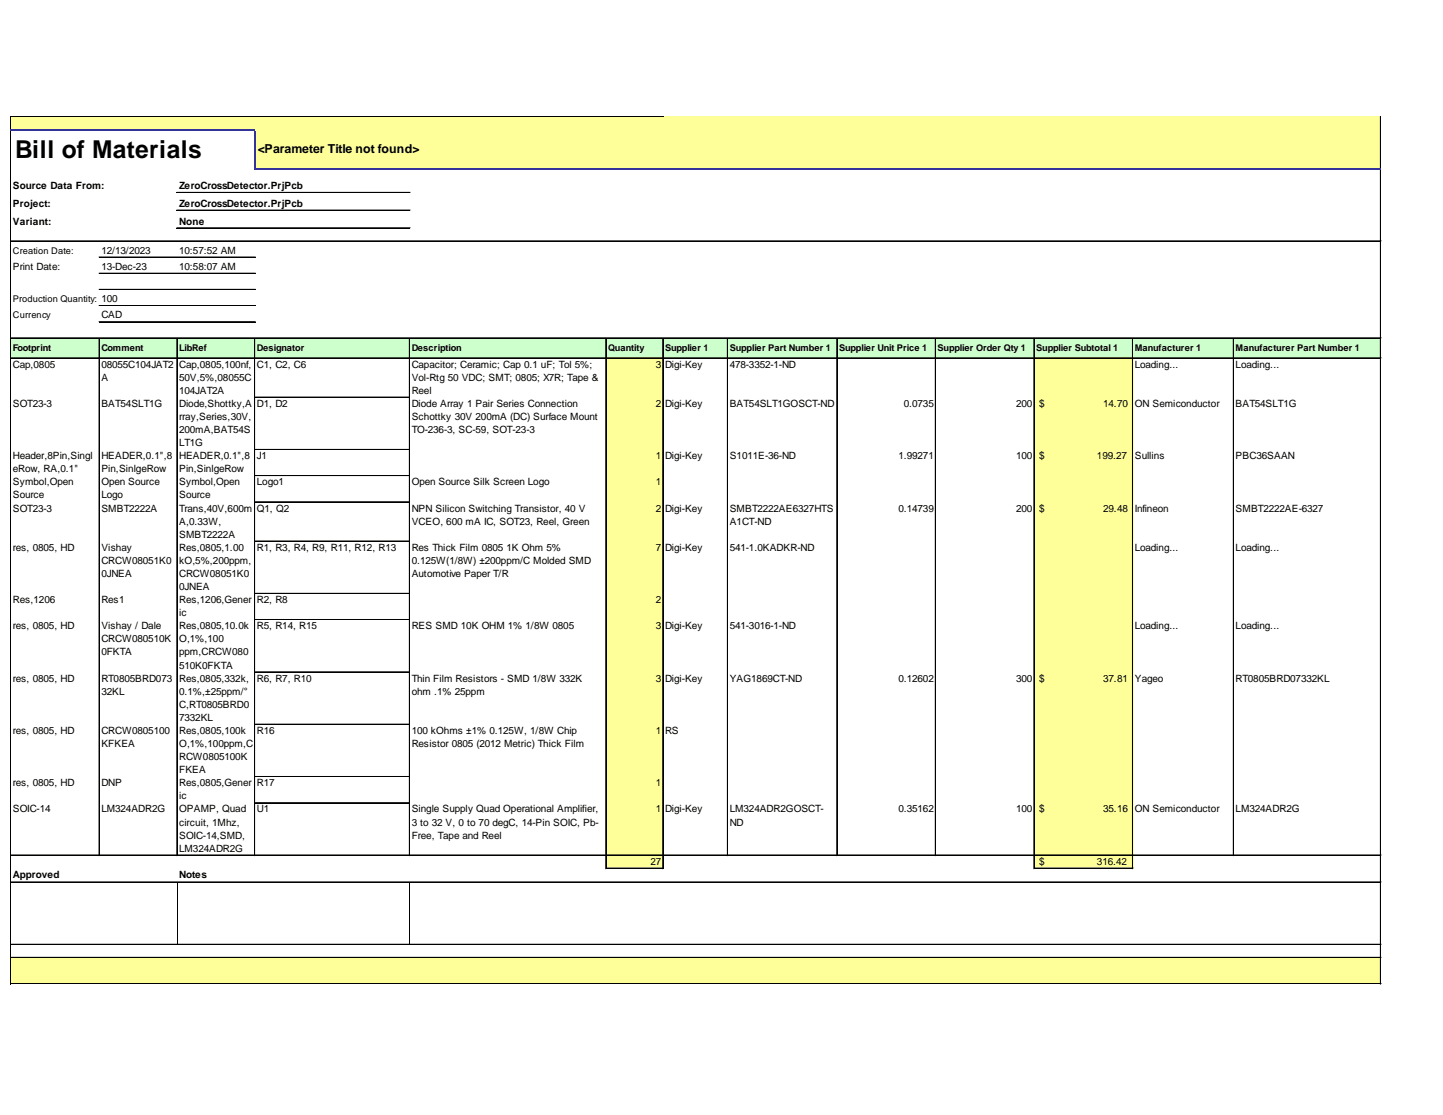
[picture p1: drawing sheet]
<svg xmlns="http://www.w3.org/2000/svg" width="279mm" height="216mm" viewBox="0 0 279 216" stroke-linecap="round" stroke-linejoin="round" font-family="sans-serif">
<defs><g id="words">
<text font-size="4.8" x="2.9" y="30.7">Bill of Materials</text>
<text font-size="2.4" x="49.9" y="29.7">&lt;Parameter Title not found&gt;</text>
<g font-size="1.9">
<text x="2.5" y="36.6">Source Data From:</text>
<text x="2.5" y="40">Project:</text>
<text x="34.7" y="36.6">ZeroCrossDetector.PrjPcb</text>
<text x="34.7" y="40">ZeroCrossDetector.PrjPcb</text>
<text x="2.5" y="43.5">Variant:</text>
<text x="34.7" y="43.5">None</text>
<text x="2.5" y="52.3">Print Date:</text>
<text x="19.6" y="49.1">12/13/2023</text>
<text x="19.6" y="52.3">13-Dec-23</text>
<text x="34.7" y="49.1">10:57:52 AM</text>
<text x="34.7" y="52.3">10:58:07 AM</text>
<text x="19.6" y="61.7">CAD</text>
<text x="2.5" y="71.2">Cap,0805</text>
<text x="19.6" y="71.2">08055C104JAT2</text>
<text x="34.7" y="71.2">Cap,0805,100nf,</text>
<text x="49.7" y="71.2">C1, C2, C6</text>
<text x="79.7" y="71.2">Capacitor; Ceramic; Cap 0.1 uF; Tol 5%;</text>
<text x="127" y="71.2">3</text>
<text x="128.8" y="71.2">Digi-Key</text>
<text x="141.3" y="71.2">478-3352-1-ND</text>
<text x="219.7" y="71.2">Loading...</text>
<text x="239.2" y="71.2">Loading...</text>
<text x="19.6" y="73.7">A</text>
<text x="34.7" y="73.7">50V,5%,08055C</text>
<text x="34.7" y="76.3">104JAT2A</text>
<text x="79.7" y="73.7">Vol-Rtg 50 VDC; SMT; 0805; X7R; Tape &amp;</text>
<text x="79.7" y="76.3">Reel</text>
<text x="2.5" y="78.8">SOT23-3</text>
<text x="19.6" y="78.8">BAT54SLT1G</text>
<text x="34.7" y="78.8">Diode,Shottky,A</text>
<text x="34.7" y="81.3">rray,Series,30V,</text>
<text x="34.7" y="83.9">200mA,BAT54S</text>
<text x="49.7" y="78.8">D1, D2</text>
<text x="79.7" y="78.8">Diode Array 1 Pair Series Connection</text>
<text x="79.7" y="81.3">Schottky 30V 200mA (DC) Surface Mount</text>
<text x="79.7" y="83.9">TO-236-3, SC-59, SOT-23-3</text>
<text x="127" y="78.8">2</text>
<text x="128.8" y="78.8">Digi-Key</text>
<text x="141.3" y="78.8">BAT54SLT1GOSCT-ND</text>
<text x="175" y="78.8">0.0735</text>
<text x="196.8" y="78.8">200</text>
<text x="201.2" y="78.8">$</text>
<text x="213.6" y="78.8">14.70</text>
<text x="219.7" y="78.8">ON Semiconductor</text>
<text x="239.2" y="78.8">BAT54SLT1G</text>
<text x="2.5" y="88.9">Header,8Pin,Singl</text>
<text x="19.6" y="88.9">HEADER,0.1&quot;,8</text>
<text x="34.7" y="86.4">LT1G</text>
<text x="34.7" y="88.9">HEADER,0.1&quot;,8</text>
<text x="49.7" y="88.9">J1</text>
<text x="127" y="88.9">1</text>
<text x="128.8" y="88.9">Digi-Key</text>
<text x="141.3" y="88.9">S1011E-36-ND</text>
<text x="173.9" y="88.9">1.99271</text>
<text x="196.8" y="88.9">100</text>
<text x="201.2" y="88.9">$</text>
<text x="212.4" y="88.9">199.27</text>
<text x="219.7" y="88.9">Sullins</text>
<text x="239.2" y="88.9">PBC36SAAN</text>
<text x="2.5" y="91.5">eRow, RA,0.1&quot;</text>
<text x="2.5" y="94">Symbol,Open</text>
<text x="19.6" y="91.5">Pin,SinlgeRow</text>
<text x="19.6" y="94">Open Source</text>
<text x="34.7" y="91.5">Pin,SinlgeRow</text>
<text x="34.7" y="94">Symbol,Open</text>
<text x="49.7" y="94">Logo1</text>
<text x="79.7" y="94">Open Source Silk Screen Logo</text>
<text x="127" y="94">1</text>
<text x="2.5" y="96.5">Source</text>
<text x="2.5" y="99.1">SOT23-3</text>
<text x="19.6" y="96.5">Logo</text>
<text x="19.6" y="99.1">SMBT2222A</text>
<text x="34.7" y="96.5">Source</text>
<text x="34.7" y="99.1">Trans,40V,600m</text>
<text x="34.7" y="101.6">A,0.33W,</text>
<text x="49.7" y="99.1">Q1, Q2</text>
<text x="79.7" y="99.1">NPN Silicon Switching Transistor, 40 V</text>
<text x="79.7" y="101.6">VCEO, 600 mA IC, SOT23, Reel, Green</text>
<text x="127" y="99.1">2</text>
<text x="128.8" y="99.1">Digi-Key</text>
<text x="141.3" y="99.1">SMBT2222AE6327HTS</text>
<text x="141.3" y="101.6">A1CT-ND</text>
<text x="173.9" y="99.1">0.14739</text>
<text x="196.8" y="99.1">200</text>
<text x="201.2" y="99.1">$</text>
<text x="213.6" y="99.1">29.48</text>
<text x="219.7" y="99.1">Infineon</text>
<text x="239.2" y="99.1">SMBT2222AE-6327</text>
<text x="2.5" y="106.7">res, 0805, HD</text>
<text x="19.6" y="106.7">Vishay</text>
<text x="34.7" y="104.1">SMBT2222A</text>
<text x="34.7" y="106.7">Res,0805,1.00</text>
<text x="49.7" y="106.7">R1, R3, R4, R9, R11, R12, R13</text>
<text x="79.7" y="106.7">Res Thick Film 0805</text>
<text x="98" y="106.7">1K Ohm 5%</text>
<text x="127" y="106.7">7</text>
<text x="128.8" y="106.7">Digi-Key</text>
<text x="141.3" y="106.7">541-1.0KADKR-ND</text>
<text x="219.7" y="106.7">Loading...</text>
<text x="239.2" y="106.7">Loading...</text>
<text x="19.6" y="109.2">CRCW08051K0</text>
<text x="19.6" y="111.7">0JNEA</text>
<text x="34.7" y="109.2">kO,5%,200ppm,</text>
<text x="34.7" y="111.7">CRCW08051K0</text>
<text x="79.7" y="109.2">0.125W(1/8W) ±200ppm/C Molded SMD</text>
<text x="79.7" y="111.7">Automotive Paper T/R</text>
<text x="2.5" y="116.8">Res,1206</text>
<text x="19.6" y="116.8">Res1</text>
<text x="34.7" y="114.3">0JNEA</text>
<text x="34.7" y="116.8">Res,1206,Gener</text>
<text x="34.7" y="119.3">ic</text>
<text x="49.7" y="116.8">R2, R8</text>
<text x="127" y="116.8">2</text>
<text x="2.5" y="121.9">res, 0805, HD</text>
<text x="19.6" y="121.9">Vishay / Dale</text>
<text x="19.6" y="124.4">CRCW080510K</text>
<text x="34.7" y="121.9">Res,0805,10.0k</text>
<text x="34.7" y="124.4">O,1%,100</text>
<text x="49.7" y="121.9">R5, R14, R15</text>
<text x="79.7" y="121.9">RES SMD 10K OHM 1% 1/8W 0805</text>
<text x="127" y="121.9">3</text>
<text x="128.8" y="121.9">Digi-Key</text>
<text x="141.3" y="121.9">541-3016-1-ND</text>
<text x="219.7" y="121.9">Loading...</text>
<text x="239.2" y="121.9">Loading...</text>
<text x="2.5" y="132">res, 0805, HD</text>
<text x="19.6" y="126.9">0FKTA</text>
<text x="19.6" y="132">RT0805BRD073</text>
<text x="34.7" y="126.9">ppm,CRCW080</text>
<text x="34.7" y="129.5">510K0FKTA</text>
<text x="34.7" y="132">Res,0805,332k,</text>
<text x="49.7" y="132">R6, R7, R10</text>
<text x="79.7" y="132">Thin Film Resistors - SMD 1/8W 332K</text>
<text x="127" y="132">3</text>
<text x="128.8" y="132">Digi-Key</text>
<text x="141.3" y="132">YAG1869CT-ND</text>
<text x="173.9" y="132">0.12602</text>
<text x="196.8" y="132">300</text>
<text x="201.2" y="132">$</text>
<text x="213.6" y="132">37.81</text>
<text x="219.7" y="132">Yageo</text>
<text x="239.2" y="132">RT0805BRD07332KL</text>
<text x="19.6" y="134.5">32KL</text>
<text x="34.7" y="134.5">0.1%,±25ppm/°</text>
<text x="34.7" y="137.1">C,RT0805BRD0</text>
<text x="79.7" y="134.5">ohm .1% 25ppm</text>
<text x="2.5" y="142.1">res, 0805, HD</text>
<text x="19.6" y="142.1">CRCW0805100</text>
<text x="34.7" y="139.6">7332KL</text>
<text x="34.7" y="142.1">Res,0805,100k</text>
<text x="49.7" y="142.1">R16</text>
<text x="79.7" y="142.1">100 kOhms ±1% 0.125W, 1/8W Chip</text>
<text x="127" y="142.1">1</text>
<text x="128.8" y="142.1">RS</text>
<text x="19.6" y="144.7">KFKEA</text>
<text x="34.7" y="144.7">O,1%,100ppm,C</text>
<text x="34.7" y="147.2">RCW0805100K</text>
<text x="34.7" y="149.7">FKEA</text>
<text x="79.7" y="144.7">Resistor 0805 (2012 Metric) Thick Film</text>
<text x="2.5" y="152.3">res, 0805, HD</text>
<text x="19.6" y="152.3">DNP</text>
<text x="34.7" y="152.3">Res,0805,Gener</text>
<text x="34.7" y="154.8">ic</text>
<text x="49.7" y="152.3">R17</text>
<text x="127" y="152.3">1</text>
<text x="2.5" y="157.3">SOIC-14</text>
<text x="19.6" y="157.3">LM324ADR2G</text>
<text x="34.7" y="157.3">OPAMP, Quad</text>
<text x="34.7" y="159.9">circuit, 1Mhz,</text>
<text x="49.7" y="157.3">U1</text>
<text x="79.7" y="157.3">Single Supply Quad Operational Amplifier,</text>
<text x="79.7" y="159.9">3 to 32 V, 0 to 70 degC, 14-Pin SOIC, Pb-</text>
<text x="127" y="157.3">1</text>
<text x="128.8" y="157.3">Digi-Key</text>
<text x="141.3" y="157.3">LM324ADR2GOSCT-</text>
<text x="141.3" y="159.9">ND</text>
<text x="173.9" y="157.3">0.35162</text>
<text x="196.8" y="157.3">100</text>
<text x="201.2" y="157.3">$</text>
<text x="213.6" y="157.3">35.16</text>
<text x="219.7" y="157.3">ON Semiconductor</text>
<text x="239.2" y="157.3">LM324ADR2G</text>
<text x="34.7" y="162.4">SOIC-14,SMD,</text>
<text x="34.7" y="164.9">LM324ADR2G</text>
<text x="79.7" y="162.4">Free, Tape and Reel</text>
<text x="125.9" y="167.5">27</text>
<text x="201.2" y="167.5">$</text>
<text x="212.4" y="167.5">316.42</text>
<text x="2.5" y="170">Approved</text>
<text x="34.7" y="170">Notes</text>
</g>
<g font-size="1.8">
<text x="2.5" y="49.1">Creation Date:</text>
<text x="2.5" y="58.5">Production Quantity: 100</text>
<text x="2.5" y="61.7">Currency</text>
<text x="2.5" y="67.9">Footprint</text>
<text x="19.6" y="67.9">Comment</text>
<text x="34.7" y="67.9">LibRef</text>
<text x="49.7" y="67.9">Designator</text>
<text x="79.7" y="67.9">Description</text>
<text x="117.7" y="67.9">Quantity</text>
<text x="128.8" y="67.9">Supplier 1</text>
<text x="141.3" y="67.9">Supplier Part Number 1</text>
<text x="162.5" y="67.9">Supplier Unit Price 1</text>
<text x="181.5" y="67.9">Supplier Order Qty 1</text>
<text x="200.6" y="67.9">Supplier Subtotal 1</text>
<text x="219.7" y="67.9">Manufacturer 1</text>
<text x="239.2" y="67.9">Manufacturer Part Number 1</text>
</g>
</g></defs>
<g fill="#ff9">
<path d="M2.1 22.6h265.3v2.7h-265.3z"/>
<path d="M49.3 25.2h218.1v7.6h-218.1z"/>
</g>
<path d="M2.1 65.4h265.3v4h-265.3z" fill="#cfc"/>
<g fill="#ff9">
<path d="M117.3 69.3h11.2v7.7h-11.2z"/>
<path d="M200.2 69.3h19.2v7.7h-19.2z"/>
<path d="M117.3 76.9h11.2v10.3h-11.2z"/>
<path d="M200.2 76.9h19.2v10.3h-19.2z"/>
<path d="M117.3 87h11.2v5.2h-11.2z"/>
<path d="M200.2 87h19.2v5.2h-19.2z"/>
<path d="M117.3 92.1h11.2v5.2h-11.2z"/>
<path d="M200.2 92.1h19.2v5.2h-19.2z"/>
<path d="M117.3 97.2h11.2v7.7h-11.2z"/>
<path d="M200.2 97.2h19.2v7.7h-19.2z"/>
<path d="M117.3 104.8h11.2v10.2h-11.2z"/>
<path d="M200.2 104.8h19.2v10.2h-19.2z"/>
<path d="M117.3 114.9h11.2v5.2h-11.2z"/>
<path d="M200.2 114.9h19.2v5.2h-19.2z"/>
<path d="M117.3 120h11.2v10.2h-11.2z"/>
<path d="M200.2 120h19.2v10.2h-19.2z"/>
<path d="M117.3 130.1h11.2v10.3h-11.2z"/>
<path d="M200.2 130.1h19.2v10.3h-19.2z"/>
<path d="M117.3 140.2h11.2v10.3h-11.2z"/>
<path d="M200.2 140.2h19.2v10.3h-19.2z"/>
<path d="M117.3 150.4h11.2v5.2h-11.2z"/>
<path d="M200.2 150.4h19.2v5.2h-19.2z"/>
<path d="M117.3 155.4h11.2v10.3h-11.2z"/>
<path d="M200.2 155.4h19.2v10.3h-19.2z"/>
<path d="M117.3 165.6h11.2v2.6h-11.2z"/>
<path d="M200.2 165.6h19.2v2.6h-19.2z"/>
<path d="M2.1 185.4h265.3v5.2h-265.3z"/>
</g>
<g fill="none" stroke="#000" stroke-width=".19">
<path d="M2 22.5v2.5M2 25.3v165.3M2.1 22.5v2.5M2.1 25.3v165.3M2.2 22.5h126.3M2.2 22.6h126.3M34.2 37.2h45.2M34.2 37.3h45.2M267.3 22.5v10M267.3 32.8v157.8M267.4 22.5v10M267.4 32.8v157.8"/>
<path d="M2.2 46.6h265.2M2.2 46.7h265.2M19.2 49.8h30.2M19.2 52.9h30.2M19.2 53h30.2M19.2 56h30.2M19.2 56.1h30.2M19.2 59.2h30.2M34.2 40.7h45.2M34.2 40.8h45.2M34.2 44.1h45.2M34.2 44.2h45.2"/>
<path d="M2.2 65.4h265.2M2.2 65.5h265.2M2.2 69.3h265.2M2.2 69.4h265.2M19.2 65.6v100.1M19.2 62.3h30.2M19.2 62.4h30.2M19.3 65.6v100.1M34.2 65.6v100.1M34.3 65.6v100.1M49.3 65.6v100.1M49.4 65.6v100.1"/>
<path d="M49.4 76.9h29.9M49.4 77h29.9M79.3 65.6v100.1M117.3 65.6v102.6M117.4 65.6v102.6M128.3 65.6v102.6M128.4 65.6v102.6M140.8 65.6v100.1M140.9 65.6v100.1M162 65.6v100.1M162.1 65.6v100.1M181.1 65.6v100.1"/>
<path d="M181.2 65.6v100.1M200.2 65.6v102.6M200.3 65.6v102.6M219.3 65.6v102.6M238.8 65.6v100.1M238.9 65.6v100.1M49.4 87h29.9M49.4 87.1h29.9M49.4 92.1h29.9M49.4 92.2h29.9M49.4 97.2h29.9M49.4 104.8h29.9"/>
<path d="M49.4 114.9h29.9M49.4 115h29.9M49.4 120h29.9M49.4 130.1h29.9M49.4 130.2h29.9M49.4 140.2h29.9M49.4 140.3h29.9M49.4 150.4h29.9M49.4 155.4h29.9M49.4 155.5h29.9M2.2 165.6h265.2M2.2 170.8h265.2"/>
<path d="M34.3 170.9v11.9M79.3 170.9v11.9M117.4 168.1h11.1M117.4 168.2h11.1M200.3 168.1h19.1M200.3 168.2h19.1M2.2 182.8h265.2M2.2 182.9h265.2M2.2 185.4h265.2M2.2 190.4h265.2M2.2 190.5h265.2"/>
</g>
<path d="M2 25.2h47.4M49.3 25.3v7.5M49.4 32.6h218" fill="none" stroke="#339" stroke-width=".3"/>
<use href="#words"/>
</svg>
